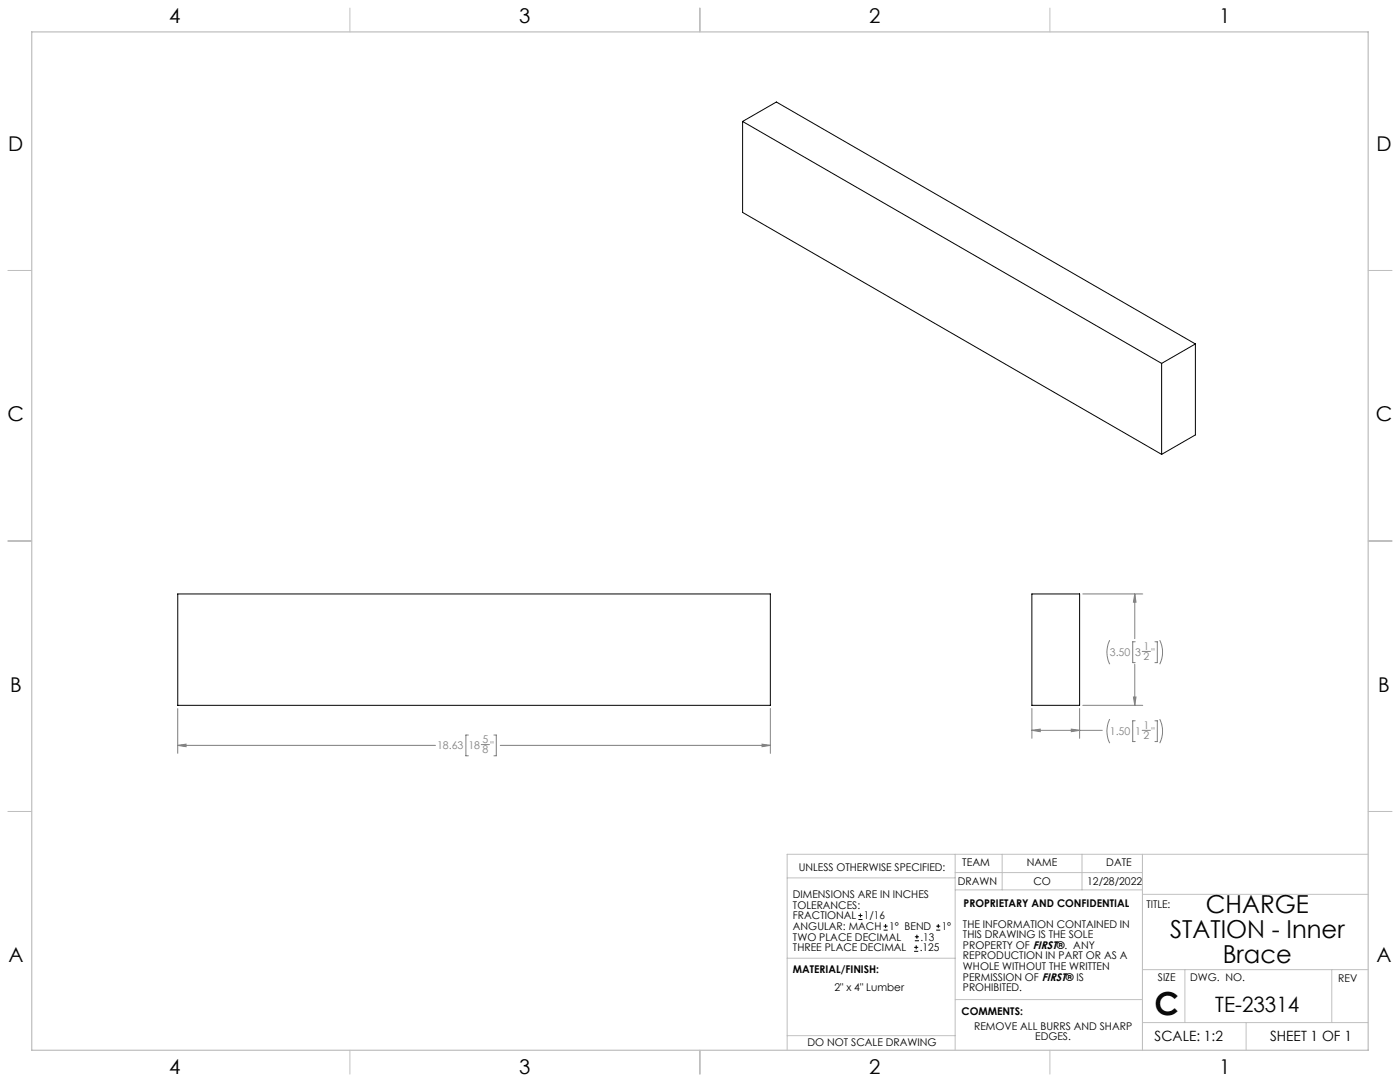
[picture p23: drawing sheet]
<svg xmlns="http://www.w3.org/2000/svg" width="559mm" height="432mm" viewBox="0 0 559 432" stroke-linecap="round" stroke-linejoin="round" font-family="sans-serif">
<defs><g id="words">
<text font-size="12.7" x="460.9" y="405.2">C</text>
<g font-size="9.9">
<text x="481.3" y="364.5">CHARGE</text>
<text x="467" y="374.4">STATION - Inner</text>
<text x="488.1" y="384.3">Brace</text>
</g>
<text font-size="8.5" x="485.1" y="404">TE-23314</text>
<g font-size="8.1">
<text x="67.6" y="9.3">4</text>
<text x="207.3" y="9.3">3</text>
<text x="347" y="9.3">2</text>
<text x="486.7" y="9.3">1</text>
<text x="3.3" y="60.1">D</text>
<text x="549.4" y="60.1">D</text>
<text x="3" y="168">C</text>
<text x="549.1" y="168">C</text>
<text x="4" y="276">B</text>
<text x="550.1" y="276">B</text>
<text x="3.3" y="383.9">A</text>
<text x="549.4" y="383.9">A</text>
<text x="67.6" y="428.4">4</text>
<text x="207.3" y="428.4">3</text>
<text x="347" y="428.4">2</text>
<text x="486.7" y="428.4">1</text>
</g>
<g font-size="5.6">
<text x="460.9" y="415.2">SCALE: 1:2</text>
<text x="507" y="415.2">SHEET 1 OF 1</text>
</g>
<g font-size="4.2" fill="#808080">
<text x="443" y="261.6">3.50</text>
<text x="453.1" y="261.6">3</text>
<text x="456.4" y="259.3">1</text>
<text x="456.4" y="263.5">2</text>
<text x="459.7" y="261.6">&quot;</text>
<text x="443" y="293.1">1.50</text>
<text x="453.1" y="293.1">1</text>
<text x="456.4" y="290.8">1</text>
<text x="459.7" y="293.1">&quot;</text>
<text x="174.4" y="298.8">18.63</text>
<text x="186.9" y="298.8">18</text>
<text x="192.6" y="296.5">5</text>
<text x="195.8" y="298.8">&quot;</text>
<text x="456.4" y="295">2</text>
<text x="192.6" y="300.7">8</text>
</g>
<g font-size="4.2">
<text x="318.8" y="347.7">UNLESS OTHERWISE SPECIFIED:</text>
<text x="384.1" y="345.5">TEAM</text>
<text x="409.9" y="345.7">NAME</text>
<text x="441.6" y="345.7">DATE</text>
<text x="382.3" y="353.3">DRAWN</text>
<text x="412.5" y="353.3">CO</text>
<text x="433.9" y="353.3">12/28/2022</text>
<text x="316.5" y="358.5">DIMENSIONS ARE IN INCHES</text>
<text x="316.5" y="362.7">TOLERANCES:</text>
<text x="384.6" y="361.9">PROPRIETARY AND CONFIDENTIAL</text>
<text x="457.6" y="362.3">TITLE:</text>
<text x="316.5" y="371.2">ANGULAR: MACH</text>
<text x="316.5" y="366.9">FRACTIONAL</text>
<text x="344.8" y="366.9">1/16</text>
<text x="354.9" y="371.2">1° BEND</text>
<text x="375.9" y="371.2">1°</text>
<text x="384.4" y="370.2">THE INFORMATION CONTAINED IN</text>
<text x="316.5" y="375.4">TWO PLACE DECIMAL</text>
<text x="367.4" y="375.4">.13</text>
<text x="384.4" y="374.4">THIS DRAWING IS THE SOLE</text>
<text x="316.5" y="379.6">THREE PLACE DECIMAL</text>
<text x="367.1" y="379.6">.125</text>
<text x="384.4" y="378.6">PROPERTY OF FIRST®. ANY</text>
<text x="384.4" y="382.9">REPRODUCTION IN PART OR AS A</text>
<text x="316.5" y="388.4">MATERIAL/FINISH:</text>
<text x="384.4" y="387.1">WHOLE WITHOUT THE WRITTEN</text>
<text x="333.1" y="395.6">2&quot; x 4&quot; Lumber</text>
<text x="384.4" y="391.3">PERMISSION OF FIRST® IS</text>
<text x="384.4" y="395.6">PROHIBITED.</text>
<text x="462.2" y="391.3">SIZE</text>
<text x="475.1" y="391.3">DWG. NO.</text>
<text x="534.1" y="391.8">REV</text>
<text x="383.8" y="405.1">COMMENTS:</text>
<text x="388.8" y="410.9">REMOVE ALL BURRS AND SHARP</text>
<text x="322.3" y="417.6">DO NOT SCALE DRAWING</text>
<text x="413.2" y="415.2">EDGES.</text>
</g>
</g></defs>
<g fill="none" stroke="#c0c0c0" stroke-width=".4">
<path d="M139.7 3.2v9.5M279.4 3.2v9.5M419.1 3.2v9.5M3.1 107.9h9.6M546.1 107.9h9.5M3.1 215.9h9.6M546.1 215.9h9.5M3.1 323.8h9.6M546.1 323.8h9.5M314.2 350.3h67M381.2 340.9v78.2M381.2 355.1h74.8"/>
<path d="M381.2 348.2h74.8M400 340.9v14.2M431.9 340.9v14.2M456 340.9v78.2M456 356.9h90.1M546.1 340.9h-231.9v78.2M314.2 382.4h67.2M381.2 398.9h74.8M456 387h90.1M472.9 387v21.1M531.6 387v21.1M139.7 419.1v9.6"/>
<path d="M279.4 419.1v9.6M314.2 413.3h67M419.1 419.1v9.6M456 408.1h90.1M497.4 408.1v11"/>
</g>
<path d="M12.7 12.7h533.4v406.4h-533.4z" fill="none" stroke="#c0c0c0" stroke-width=".5"/>
<path d="M296.4 48.5l167.3 96.5M296.4 48.5v36.3l167.3 96.5M296.4 48.5l13.5-7.8 167.2 96.6M477.1 137.3l-13.4 7.7M477.1 137.3v36.3l-13.4 7.7M463.7 145v36.3M70.9 237h236.6v44.5h-236.6zM411.9 237h19v44.5h-19z" fill="none" stroke="#000" stroke-width=".4"/>
<g fill="none" stroke="#808080" stroke-width=".4">
<path d="M432.2 237h23.9M452.9 237l.5 3.3h-1zM452.9 237v17.8M442.9 255.5a10.7 10.7 0 0 0 0 9.6M453.1 256.1h-1v8.3h1M455.9 260h3.3M461 256.1h.9v8.3h-.9M462.9 255.5a10.7 10.7 0 0 1 0 9.6M452.4 278.2h1l-.5 3.3zM452.9 265.1v16.4M70.9 297.5l3.4-.5v1zM70.9 282.8v17.8"/>
<path d="M70.9 297.5h102.9M186.9 293.3h-1v8.3h1M192.1 297.1h3.3M197.1 293.3h1v8.3h-1M199.7 297.5h107.8M304.2 297l3.3 .5-3.3 .5zM307.5 282.8v17.8M411.9 291.5l3.3-.5v1zM411.9 291.5h28M411.9 282.8v11.8M427.6 291l3.3 .5-3.3 .5zM430.9 282.8v11.8"/>
<path d="M432.2 281.5h23.9M442.9 287a10.7 10.7 0 0 0 0 9.6M453.1 287.7h-1v8.2h1M455.9 291.5h3.3M461 287.7h.9v8.2h-.9M462.9 287a10.7 10.7 0 0 1 0 9.6"/>
</g>
<path d="M304.2 297l3.3 .5-3.3 .5zM70.9 297.5l3.4-.5v1zM411.9 291.5l3.3-.5v1zM427.6 291l3.3 .5-3.3 .5zM452.4 278.2h1l-.5 3.3zM452.9 237l.5 3.3h-1z" fill="#808080"/>
<g fill="none" stroke="#000" stroke-width=".4">
<path d="M342.6 367h1.6M342.6 365.4h1.6M343.4 364.6v1.5M352.7 371.2h1.6M352.7 369.6h1.6M353.5 368.8v1.6M364.9 379.7h1.6M364.9 378.1h1.6M365.2 375.4h1.6M365.2 373.8h1.6M365.7 377.3v1.5M366 373v1.6"/>
<path d="M373.7 371.2h1.6M373.7 369.6h1.6M374.5 368.8v1.6"/>
</g>
<use href="#words"/>
</svg>
